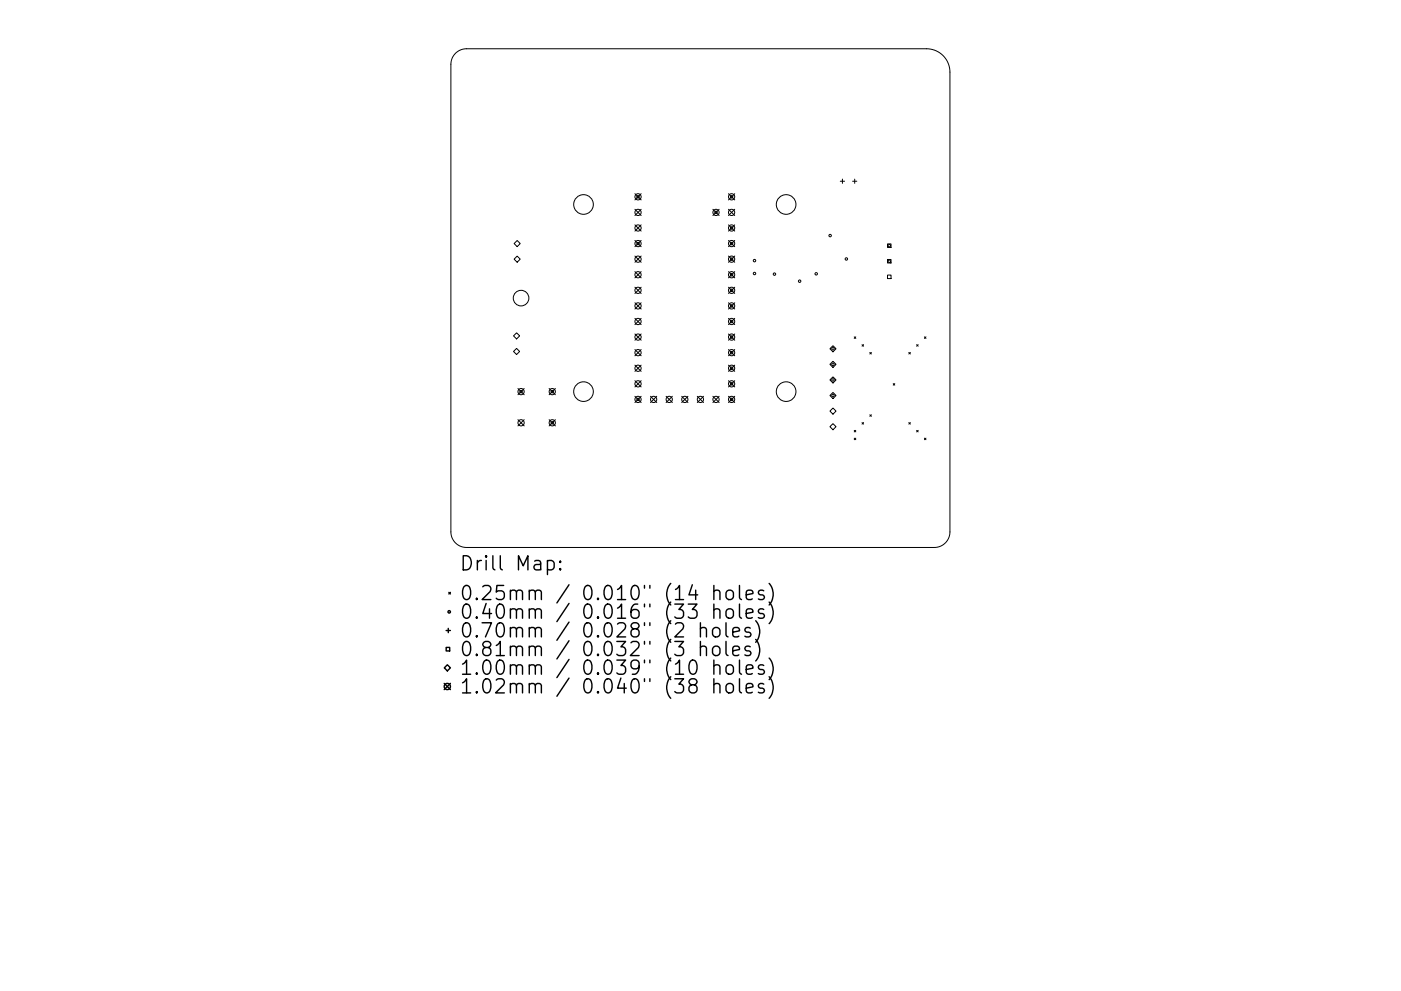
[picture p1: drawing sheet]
<svg xmlns="http://www.w3.org/2000/svg" width="297mm" height="210mm" viewBox="0 0 297 210" stroke-linecap="round" stroke-linejoin="round" font-family="sans-serif">
<defs><g id="words">
<g font-size="4.2">
<text x="97.5" y="121.1">Drill Map:</text>
<text x="97.5" y="127.4">0.25mm / 0.010&quot; (14 holes)</text>
<text x="97.5" y="131.3">0.40mm / 0.016&quot; (33 holes)</text>
<text x="97.5" y="135.3">0.70mm / 0.028&quot; (2 holes)</text>
<text x="97.5" y="139.2">0.81mm / 0.032&quot; (3 holes)</text>
<text x="97.5" y="143.2">1.00mm / 0.039&quot; (10 holes)</text>
<text x="97.5" y="147.2">1.02mm / 0.040&quot; (38 holes)</text>
</g>
</g></defs>
<g fill="none" stroke="#000" stroke-width=".21">
<path d="M96.6 11.3a3.3 3.3 0 0 1 2.3-1h97.5a5 5 0 0 1 5 5v97.5a3.3 3.3 0 0 1-3.3 3.4h-99.2a3.3 3.3 0 0 1-3.3-3.4v-99.1a3.3 3.3 0 0 1 1-2.4zM178.2 38.5h.9M178.6 38v.9M180.8 38.5h.9M181.2 38v.9M109 51.7l.6-.7 .7 .7-.7 .6zM109 55l.6-.7 .7 .7-.7 .6zM134.6 41.1l1.3 1.3M134.6 44.4l1.3 1.3M134.6 47.7l1.3 1.3M134.6 51l1.3 1.3M134.6 54.3l1.3 1.3"/>
<path d="M134.6 57.6l1.3 1.4M135.9 57.6l-1.3 1.4M135.9 41.1l-1.3 1.3M135.9 44.4l-1.3 1.3M135.9 47.7l-1.3 1.3M135.9 51l-1.3 1.3M135.9 54.3l-1.3 1.3M151.1 44.4l1.4 1.3M152.5 44.4l-1.4 1.3M154.5 47.7l1.3 1.3M154.5 41.1l1.3 1.3M154.5 44.4l1.3 1.3"/>
<path d="M154.5 51l1.3 1.3M154.5 54.3l1.3 1.3M154.5 57.6l1.3 1.4M155.8 44.4l-1.3 1.3M155.8 51l-1.3 1.3M155.8 41.1l-1.3 1.3M155.8 47.7l-1.3 1.3M155.8 54.3l-1.3 1.3M155.8 57.6l-1.3 1.4M188.2 51.7h.7v.8h-.7zM188.2 55.1h.7v.7h-.7zM188.2 58.4h.7v.7h-.7z"/>
<path d="M108.9 71.3l.6-.7 .7 .7-.7 .6zM109.5 73.9l.7 .7-.7 .6-.6-.6zM134.6 60.9l1.3 1.4M134.6 64.2l1.3 1.4M134.6 67.5l1.3 1.4M134.6 70.9l1.3 1.3M134.6 74.2l1.3 1.3M134.6 77.5l1.3 1.3M135.9 64.2l-1.3 1.4M135.9 70.9l-1.3 1.3M135.9 60.9l-1.3 1.4M135.9 67.5l-1.3 1.4"/>
<path d="M135.9 74.2l-1.3 1.3M135.9 77.5l-1.3 1.3M154.5 60.9l1.3 1.4M154.5 77.5l1.3 1.3M154.5 64.2l1.3 1.4M154.5 67.5l1.3 1.4M154.5 70.9l1.3 1.3M154.5 74.2l1.3 1.3M155.8 60.9l-1.3 1.4M155.8 64.2l-1.3 1.4M155.8 67.5l-1.3 1.4M155.8 70.9l-1.3 1.3"/>
<path d="M155.8 74.2l-1.3 1.3M155.8 77.5l-1.3 1.3M176 74l.6-.7 .7 .7-.7 .6zM176 77.3l.6-.6 .7 .6-.7 .7zM181.1 71.5l.3 .3M181.4 71.5l-.3 .3M182.8 73.1l.3 .4M183.1 73.1l-.3 .4M184.4 74.8l.4 .3M184.8 74.8l-.4 .3M192.7 74.8l.3 .3M193 74.8l-.3 .3"/>
<path d="M194.3 73.1l.4 .4M194.7 73.1l-.4 .4M196 71.5l.3 .3M196.3 71.5l-.3 .3M109.8 82.4l1.3 1.4M109.8 89l1.3 1.4M111.1 82.4l-1.3 1.4M111.1 89l-1.3 1.4M116.4 82.4l1.4 1.4M116.4 89l1.4 1.4M117.8 82.4l-1.4 1.4M117.8 89l-1.4 1.4"/>
<path d="M134.6 80.8l1.3 1.3M134.6 84.1l1.3 1.3M135.9 80.8l-1.3 1.3M135.9 84.1l-1.3 1.3M137.9 84.1l1.3 1.3M139.2 84.1l-1.3 1.3M141.2 84.1l1.3 1.3M142.5 84.1l-1.3 1.3M144.5 84.1l1.4 1.3M145.9 84.1l-1.4 1.3M147.8 84.1l1.4 1.3M149.2 84.1l-1.4 1.3"/>
<path d="M151.1 84.1l1.4 1.3M152.5 84.1l-1.4 1.3M154.5 80.8l1.3 1.3M154.5 84.1l1.3 1.3M155.8 80.8l-1.3 1.3M155.8 84.1l-1.3 1.3M176 80.6l.6-.6 .7 .6-.7 .7zM176 83.9l.6-.6 .7 .6-.7 .7zM176 87.2l.6-.6 .7 .6-.7 .7zM176 90.5l.6-.6 .7 .6-.7 .7zM181.1 91.3l.3 .3M181.1 93l.3 .3"/>
<path d="M181.4 91.3l-.3 .3M181.4 93l-.3 .3M182.8 89.7l.3 .3M183.1 89.7l-.3 .3M184.4 88l.4 .3M184.8 88l-.4 .3M189.4 81.4l.3 .3M189.7 81.4l-.3 .3M192.7 89.7l.3 .3M193 89.7l-.3 .3M194.3 91.3l.4 .3M194.7 91.3l-.4 .3"/>
<path d="M196 93l.3 .3M196.3 93l-.3 .3"/>
<circle cx="123.7" cy="43.4" r="2.08"/>
<circle cx="135.3" cy="55" r=".66"/>
<circle cx="135.3" cy="58.3" r=".66"/>
<circle cx="135.3" cy="45.1" r=".66"/>
<circle cx="135.3" cy="48.4" r=".66"/>
<circle cx="135.3" cy="51.7" r=".66"/>
<circle cx="135.3" cy="41.8" r=".66"/>
<circle cx="135.3" cy="51.7" r=".26"/>
<circle cx="135.3" cy="41.8" r=".26"/>
<circle cx="151.8" cy="45.1" r=".66"/>
<circle cx="151.8" cy="45.1" r=".26"/>
<circle cx="155.1" cy="55" r=".66"/>
<circle cx="155.1" cy="58.3" r=".66"/>
<circle cx="155.1" cy="45.1" r=".66"/>
<circle cx="155.1" cy="48.4" r=".66"/>
<circle cx="155.1" cy="51.7" r=".66"/>
<circle cx="155.1" cy="41.8" r=".66"/>
<circle cx="155.1" cy="58.3" r=".26"/>
<circle cx="155.1" cy="51.7" r=".26"/>
<circle cx="155.1" cy="55" r=".26"/>
<circle cx="155.1" cy="48.4" r=".26"/>
<circle cx="155.1" cy="41.8" r=".26"/>
<circle cx="160" cy="58" r=".26"/>
<circle cx="160" cy="55.3" r=".26"/>
<circle cx="164.2" cy="58.2" r=".26"/>
<circle cx="166.7" cy="43.4" r="2.08"/>
<circle cx="169.5" cy="59.7" r=".26"/>
<circle cx="173.1" cy="58.1" r=".26"/>
<circle cx="176" cy="50" r=".26"/>
<circle cx="179.4" cy="54.9" r=".26"/>
<circle cx="188.5" cy="55.4" r=".26"/>
<circle cx="188.5" cy="52.1" r=".26"/>
<circle cx="110.5" cy="63.3" r="1.65"/>
<circle cx="135.3" cy="78.1" r=".66"/>
<circle cx="135.3" cy="74.8" r=".66"/>
<circle cx="135.3" cy="68.2" r=".66"/>
<circle cx="135.3" cy="71.5" r=".66"/>
<circle cx="135.3" cy="61.6" r=".66"/>
<circle cx="135.3" cy="64.9" r=".66"/>
<circle cx="155.1" cy="78.1" r=".66"/>
<circle cx="155.1" cy="74.8" r=".66"/>
<circle cx="155.1" cy="68.2" r=".66"/>
<circle cx="155.1" cy="71.5" r=".66"/>
<circle cx="155.1" cy="61.6" r=".66"/>
<circle cx="155.1" cy="64.9" r=".66"/>
<circle cx="155.1" cy="68.2" r=".26"/>
<circle cx="155.1" cy="78.1" r=".26"/>
<circle cx="155.1" cy="71.5" r=".26"/>
<circle cx="155.1" cy="74.8" r=".26"/>
<circle cx="155.1" cy="61.6" r=".26"/>
<circle cx="155.1" cy="64.9" r=".26"/>
<circle cx="176.6" cy="77.3" r=".26"/>
<circle cx="176.6" cy="74" r=".26"/>
<circle cx="110.5" cy="89.7" r=".66"/>
<circle cx="110.5" cy="83.1" r=".66"/>
<circle cx="110.5" cy="83.1" r=".26"/>
<circle cx="117.1" cy="89.7" r=".26"/>
<circle cx="117.1" cy="83.1" r=".26"/>
<circle cx="117.1" cy="89.7" r=".66"/>
<circle cx="117.1" cy="83.1" r=".66"/>
<circle cx="123.7" cy="83.1" r="2.08"/>
<circle cx="135.3" cy="81.4" r=".66"/>
<circle cx="135.3" cy="84.7" r=".66"/>
<circle cx="135.3" cy="84.7" r=".26"/>
<circle cx="138.6" cy="84.7" r=".66"/>
<circle cx="141.9" cy="84.7" r=".66"/>
<circle cx="145.2" cy="84.7" r=".66"/>
<circle cx="148.5" cy="84.7" r=".66"/>
<circle cx="151.8" cy="84.7" r=".66"/>
<circle cx="155.1" cy="81.4" r=".66"/>
<circle cx="155.1" cy="84.7" r=".66"/>
<circle cx="155.1" cy="81.4" r=".26"/>
<circle cx="155.1" cy="84.7" r=".26"/>
<circle cx="166.7" cy="83.1" r="2.08"/>
<circle cx="176.6" cy="80.6" r=".26"/>
<circle cx="176.6" cy="83.9" r=".26"/>
</g>
<g fill="none" stroke="#000" stroke-width=".3">
<path d="M116.1 119.1l.8-.2 .6 .6v.8l-.3 .5-.3 .1-.8-.1M118.8 119.1l.1 .1-.1 .1-.2-.1 .2-.1v.2M94.6 133.8h.9M94.6 137.4h.7v.7h-.7zM95 133.3v.9M95.2 125.7l.3 .3M95.5 125.7l-.3 .3M118.8 120.6l.1 .2-.1 .1-.2-.1 .2-.2v.3M148.5 133.4a.74 .74 0 0 1 1.3 .2v1.5M148.5 137.4a.74 .74 0 0 1 1.3 .1v1.6M148.5 132.1v3M148.5 136.1v3"/>
<path d="M151.2 133.4a.81 .81 0 0 1 .8-.3 .81 .81 0 0 1 .6 .6v.9a.81 .81 0 0 1-.7 .6 .81 .81 0 0 1-.8-.6v-.9zM151.4 125.5a.74 .74 0 0 1 1.2 .1v1.6M151.4 129.5a.74 .74 0 0 1 1.2 .1v1.6M151.4 137.2a.81 .81 0 0 1 1.2 .5v.8a.81 .81 0 0 1-.7 .6 .81 .81 0 0 1-.8-.6v-.8zM151.4 124.2v3M151.4 128.2v3M153.9 132.1v2.6l.5 .4M153.9 136.1v2.6l.5 .4M154.1 125.5a.81 .81 0 0 1 .8-.3 .81 .81 0 0 1 .6 .6v.8a.81 .81 0 0 1-.8 .6 .81 .81 0 0 1-.8-.6v-.8zM154.2 129.3a.81 .81 0 0 1 1.3 .4v.9a.81 .81 0 0 1-.8 .6 .81 .81 0 0 1-.8-.6v-.9zM155.4 134.1l1.4-.3-.2-.5-.8-.2-.4 .5v1.1l.1 .3 .3 .1 .8-.1M155.4 138.1l1.4-.3-.2-.6-.8-.1-.4 .4v1.2l.1 .2 .3 .2 .8-.2"/>
<path d="M156.8 124.2v2.6l.4 .4M156.8 128.2v2.5l.4 .5M158.2 126.2l1.4-.3-.1-.5-.9-.2-.4 .4v1.2l.2 .3 .2 .1 .9-.1M158.2 130.2l1.4-.3-.1-.6-.9-.1-.4 .4v1.1l.2 .3 .2 .2 .9-.2M159.1 133.3l-.7-.2-.5 .5 .2 .4 1 .3 .1 .3-.1 .4-.3 .1-.9-.1M159.1 137.2l-.7-.1-.5 .4 .2 .4 1 .3 .1 .3-.1 .4-.3 .2-.9-.2M160.2 131.7a3.4 3.4 0 0 1 0 4.6M160.2 135.7a3.4 3.4 0 0 1 0 4.5M161.9 125.4l-.7-.2-.4 .4 .1 .5 1 .3 .2 .2-.2 .5-.3 .1-.8-.1M161.9 129.3l-.7-.1-.4 .4 .1 .4 1 .3 .2 .3-.2 .4-.3 .2-.8-.2M163.1 123.8a3.4 3.4 0 0 1 0 4.6M163.1 127.7a3.4 3.4 0 0 1 0 4.6"/>
<path d="M163.1 139.6a3.4 3.4 0 0 1 0 4.6M94.2 145l1.3 1.3M94.2 141.7l.6-.7 .7 .7-.7 .6zM95.5 145l-1.3 1.3M151.4 141.3a.74 .74 0 0 1 1.2 .2v1.5M151.4 145.3a.74 .74 0 0 1 1.2 .1v1.6M151.4 140v3M151.4 144v3M154.1 141.3a.81 .81 0 0 1 .8-.3 .81 .81 0 0 1 .6 .6v.9a.81 .81 0 0 1-.8 .6 .81 .81 0 0 1-.8-.6v-.9zM154.2 145.2a.81 .81 0 0 1 1.3 .4v.8a.81 .81 0 0 1-.8 .6 .81 .81 0 0 1-.8-.6v-.8zM156.8 140v2.6l.4 .4M156.8 144v2.6l.4 .4"/>
<path d="M158.2 142l1.4-.2-.1-.6-.9-.2-.4 .5v1.1l.2 .3 .2 .1 .9-.1M158.2 146l1.4-.3-.1-.5-.9-.2-.4 .4v1.2l.2 .3 .2 .1 .9-.1M161.9 141.2l-.7-.2-.4 .5 .1 .4 1 .3 .2 .3-.2 .4-.3 .1-.8-.1M161.9 145.2l-.7-.2-.4 .4 .1 .5 1 .3 .2 .2-.2 .5-.3 .1-.8-.1M163.1 143.6a3.4 3.4 0 0 1 0 4.6"/>
<circle cx="95.2" cy="129.8" r=".26"/>
<circle cx="94.8" cy="145.7" r=".66"/>
</g>
<use href="#words"/>
</svg>
